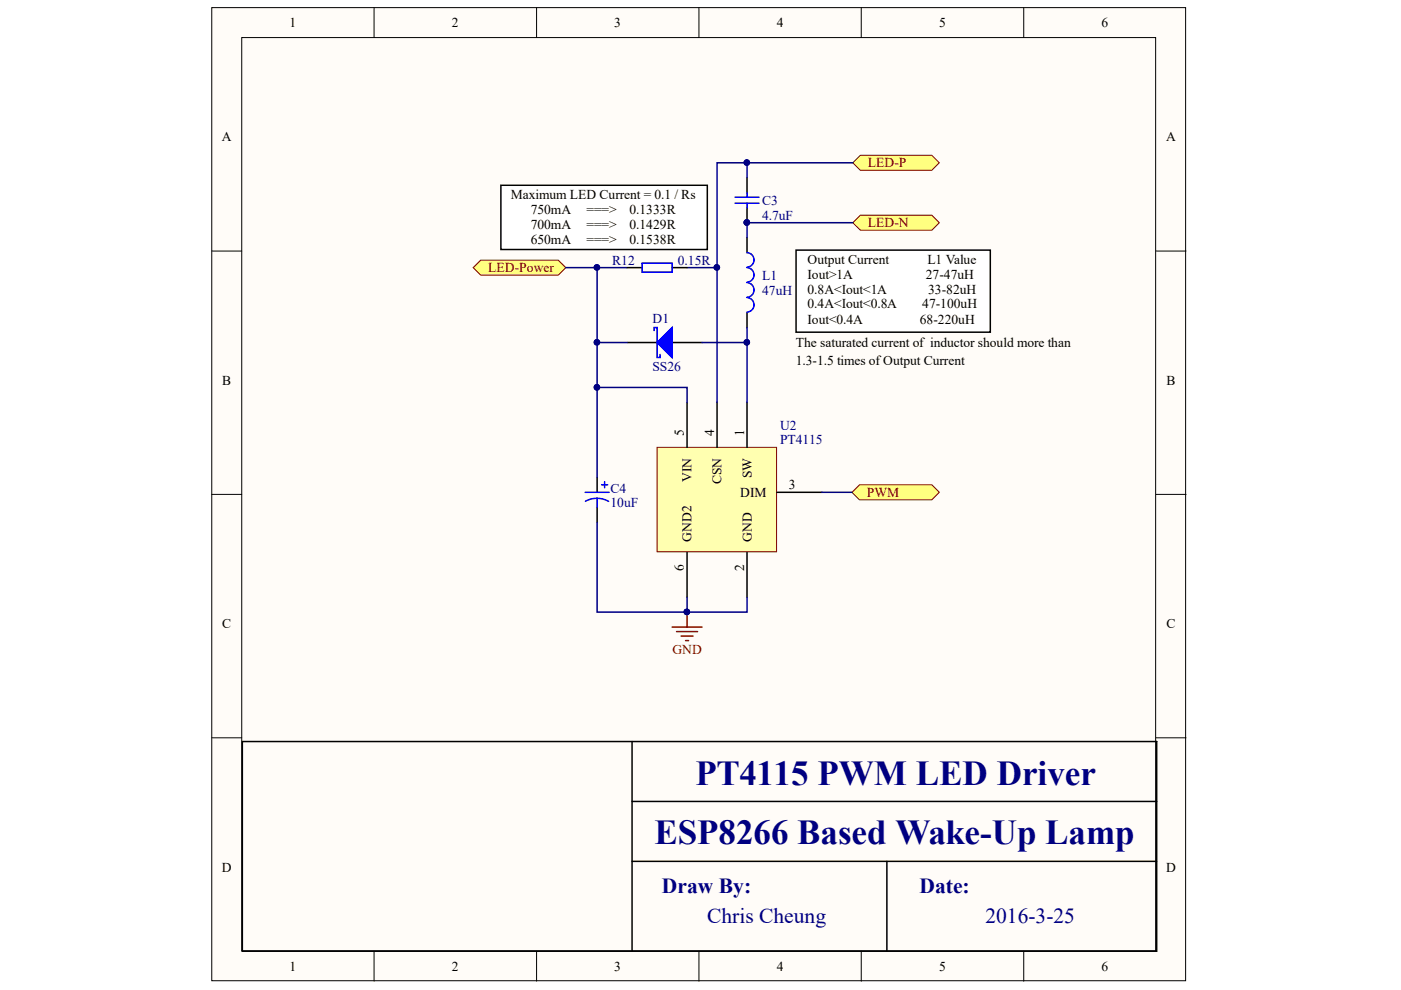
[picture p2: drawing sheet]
<svg xmlns="http://www.w3.org/2000/svg" width="297mm" height="210mm" viewBox="0 0 297 210" stroke-linecap="round" stroke-linejoin="round" font-family="sans-serif">
<defs><g id="words">
<g font-size="7.4" fill="#000080">
<text x="147.5" y="166.4">PT4115 PWM LED Driver</text>
<text x="138.7" y="178.9">ESP8266 Based Wake-Up Lamp</text>
</g>
<g font-size="4.6" fill="#000080">
<text x="140.4" y="189.3">Draw By:</text>
<text x="195" y="189.3">Date:</text>
<text x="149.9" y="195.6">Chris Cheung</text>
<text x="208.9" y="195.6">2016-3-25</text>
</g>
<g font-size="2.9">
<text x="61.4" y="5.7">1</text>
<text x="95.8" y="5.7">2</text>
<text x="130.2" y="5.7">3</text>
<text x="164.7" y="5.7">4</text>
<text x="199.1" y="5.7">5</text>
<text x="233.5" y="5.7">6</text>
<text x="47" y="30">A</text>
<text x="247.2" y="30">A</text>
<text x="108.3" y="42.2">Maximum LED Current = 0.1 / Rs</text>
<text x="112.5" y="45.4">750mA</text>
<text x="124.4" y="45.4">===&gt;</text>
<text x="133.5" y="45.4">0.1333R</text>
<text x="112.5" y="48.5">700mA</text>
<text x="112.5" y="51.7">650mA</text>
<text x="124.4" y="48.5">===&gt;</text>
<text x="124.4" y="51.7">===&gt;</text>
<text x="133.5" y="48.5">0.1429R</text>
<text x="133.5" y="51.7">0.1538R</text>
<text x="171.2" y="55.9">Output Current</text>
<text x="171.2" y="59.1">Iout&gt;1A</text>
<text x="196.3" y="59.1">27-47uH</text>
<text x="196.6" y="55.9">L1 Value</text>
<text x="171.2" y="62.3">0.8A&lt;Iout&lt;1A</text>
<text x="171.2" y="65.4">0.4A&lt;Iout&lt;0.8A</text>
<text x="195.5" y="65.4">47-100uH</text>
<text x="196.8" y="62.3">33-82uH</text>
<text x="171.2" y="68.6">Iout&lt;0.4A</text>
<text x="195" y="68.6">68-220uH</text>
<text x="168.8" y="73.7">The saturated current of inductor should more than</text>
<text x="168.8" y="77.4">1.3-1.5 times ofOutput Current</text>
<text x="47.1" y="81.5">B</text>
<text x="247.3" y="81.5">B</text>
<text x="145" y="92.4" transform="rotate(-90 145 92.4)">5</text>
<text x="151.4" y="92.4" transform="rotate(-90 151.4 92.4)">4</text>
<text x="157.8" y="92.4" transform="rotate(-90 157.8 92.4)">1</text>
<text x="159.4" y="101.4" transform="rotate(-90 159.4 101.4)">SW</text>
<text x="146.6" y="102.2" transform="rotate(-90 146.6 102.2)">VIN</text>
<text x="153" y="102.7" transform="rotate(-90 153 102.7)">CSN</text>
<text x="156.9" y="105.4">DIM</text>
<text x="167.2" y="103.8">3</text>
<text x="146.6" y="114.8" transform="rotate(-90 146.6 114.8)">GND2</text>
<text x="159.4" y="114.8" transform="rotate(-90 159.4 114.8)">GND</text>
<text x="145" y="121.1" transform="rotate(-90 145 121.1)">6</text>
<text x="157.8" y="121.1" transform="rotate(-90 157.8 121.1)">2</text>
<text x="47.1" y="133.2">C</text>
<text x="247.3" y="133.2">C</text>
<text x="47" y="184.8">D</text>
<text x="247.2" y="184.8">D</text>
<text x="61.4" y="205.8">1</text>
<text x="95.8" y="205.8">2</text>
<text x="130.2" y="205.8">3</text>
<text x="164.7" y="205.8">4</text>
<text x="199.1" y="205.8">5</text>
<text x="233.5" y="205.8">6</text>
</g>
<g font-size="2.9" fill="#800000">
<text x="184" y="35.5">LED-P</text>
<text x="184" y="48.2">LED-N</text>
<text x="103.5" y="57.7">LED-Power</text>
<text x="183.8" y="105.4">PWM</text>
<text x="142.6" y="138.7">GND</text>
</g>
<g font-size="2.9" fill="#000080">
<text x="161.6" y="46.6">4.7uF</text>
<text x="161.6" y="43.4">C3</text>
<text x="129.8" y="56.1">R12</text>
<text x="143.7" y="56.1">0.15R</text>
<text x="161.6" y="59.3">L1</text>
<text x="161.6" y="62.5">47uH</text>
<text x="138.3" y="68.5">D1</text>
<text x="138.3" y="78.7">SS26</text>
<text x="165.4" y="91.1">U2</text>
<text x="165.4" y="94.2">PT4115</text>
<text x="129.4" y="107.6">10uF</text>
<text x="129.4" y="104.4">C4</text>
</g>
</g></defs>
<g fill="#fffcf8" stroke="#000" stroke-width=".21">
<path d="M44.9 1.6h206.5v206.3h-206.5z"/>
<path d="M51.3 8h193.7v193.6h-193.7z"/>
</g>
<g fill="none" stroke="#000" stroke-width=".21">
<path d="M79.3 1.6v6.4M113.8 1.6v6.4M148.2 1.6v6.4M182.6 1.6v6.4M217.1 1.6v6.4M44.9 53.2h6.4M245.1 53.2h6.4M44.9 104.8h6.4M245.1 104.8h6.4M44.9 156.4h6.4M245.1 156.4h6.4M79.3 201.7v6.3"/>
<path d="M113.8 201.7v6.3M148.2 201.7v6.3M182.6 201.7v6.3M217.1 201.7v6.3"/>
</g>
<path d="M139.3 94.9h25.3v22.1h-25.3z" fill="#ffffb0" stroke="#800000" stroke-width=".21"/>
<path d="M133 72.6h6.3M142.5 72.6h6.4M145.7 85.3v9.6M152 85.3v9.6M158.4 85.3v9.6M145.7 117.1v9.5M158.4 117.1v9.5M164.7 104.4h9.6" fill="none" stroke="#000" stroke-width=".32"/>
<path d="M139.3 72.6l3.2-3.2v6.4z" fill="#00f"/>
<g fill="none" stroke="#00f" stroke-width=".32">
<path d="M155.8 41.8h5.1M155.8 43.1h5.1M158.4 53.6a1.54 1.54 0 0 1 1.5 1.5 1.54 1.54 0 0 1-1.5 1.5M158.4 56.7a1.54 1.54 0 0 1 1.5 1.6 1.54 1.54 0 0 1-1.5 1.5M158.4 59.9a1.56 1.56 0 0 1 1.5 1.6 1.56 1.56 0 0 1-1.5 1.5M158.4 40.9v.9M158.4 43.1v.9M138.7 70.1v-.7h.6v6.4h.7v-.6M139.3 72.6l3.2-3.2v6.4zM158.4 63.1a1.54 1.54 0 0 1 1.5 1.5 1.54 1.54 0 0 1-1.5 1.6M124.1 104.4h5M126.6 105.7l1.5 .2 .9 .4"/>
<path d="M126.6 105.7l-1.5 .2-1 .4M126.6 105.7v1.9M127.6 102.8h1.2M128.2 102.2v1.2"/>
</g>
<path d="M158.4 37.7v3.2M158.4 44v3.2M158.4 50.4v3.2M158.4 66.3v3.1M126.6 101.2v3.2M126.6 107.6v3.1" fill="none" stroke="#000" stroke-width=".32"/>
<g fill="#000080" stroke="#000080" stroke-width=".21">
<circle cx="158.3" cy="47.2" r=".59"/>
<circle cx="145.6" cy="129.7" r=".59"/>
</g>
<path d="M142.5 133h6.4M143.4 133.9h4.5M144.4 134.9h2.5M145.4 135.8h.6M145.7 129.8v3.2" fill="none" stroke="#800000" stroke-width=".32"/>
<g fill="#ffff80" stroke="#800000" stroke-width=".21">
<path d="M180.8 34.5l1.6-1.6h15.2l1.6 1.6-1.6 1.6h-15.2z" fill-rule="evenodd"/>
<path d="M180.8 47.2l1.6-1.6h15.2l1.6 1.6-1.6 1.6h-15.2z" fill-rule="evenodd"/>
<path d="M180.6 104.4l1.6-1.6h15.4l1.6 1.6-1.6 1.6h-15.4z" fill-rule="evenodd"/>
</g>
<path d="M158.4 37.7v-3.2h-6.4v22.2M158.4 34.5h22.4M145.7 56.7h6.3v28.6M180.8 47.2h-22.4v3.2M126.6 72.6h6.4M148.9 72.6h9.5v12.7M158.4 69.4v3.2M145.7 85.3v-3.1h-19.1v19M126.6 110.7v19.1h19.1M174.3 104.4h6.3M145.7 126.6v3.2h12.7v-3.2" fill="none" stroke="#000080" stroke-width=".32"/>
<g fill="#000080" stroke="#000080" stroke-width=".21">
<circle cx="145.6" cy="129.7" r=".59"/>
<circle cx="126.5" cy="82.1" r=".59"/>
<circle cx="152" cy="56.7" r=".59"/>
<circle cx="126.6" cy="72.6" r=".59"/>
<circle cx="158.3" cy="72.6" r=".59"/>
<circle cx="158.3" cy="34.5" r=".59"/>
<circle cx="158.3" cy="47.2" r=".59"/>
</g>
<path d="M51.4 157.2h193.8v44.5h-193.8zM134 157.2v44.5M134 169.9h111.2M134 182.6h111.2M188 182.6v19.1" fill="none" stroke="#000" stroke-width=".32"/>
<path d="M100.3 56.7l1.6-1.5h16.5l1.6 1.5-1.6 1.6h-16.5z" fill-rule="evenodd" fill="#ffff80" stroke="#800000" stroke-width=".21"/>
<path d="M120 56.7h6.6M133 56.7h-6.4v25.5" fill="none" stroke="#000080" stroke-width=".32"/>
<g fill="#000080" stroke="#000080" stroke-width=".21">
<circle cx="126.6" cy="56.7" r=".59"/>
<circle cx="126.6" cy="72.6" r=".59"/>
<circle cx="126.5" cy="82.1" r=".59"/>
</g>
<path d="M133 56.7h3.1M142.5 56.7h3.2" fill="none" stroke="#000" stroke-width=".32"/>
<path d="M136.1 55.8h6.4v1.9h-6.4z" fill="none" stroke="#00f" stroke-width=".32"/>
<g fill="#fff" stroke="#000" stroke-width=".32">
<path d="M106.2 39.3h43.8v13.6h-43.8z"/>
<path d="M168.8 53h41.2v17.4h-41.2z"/>
</g>
<use href="#words"/>
</svg>
